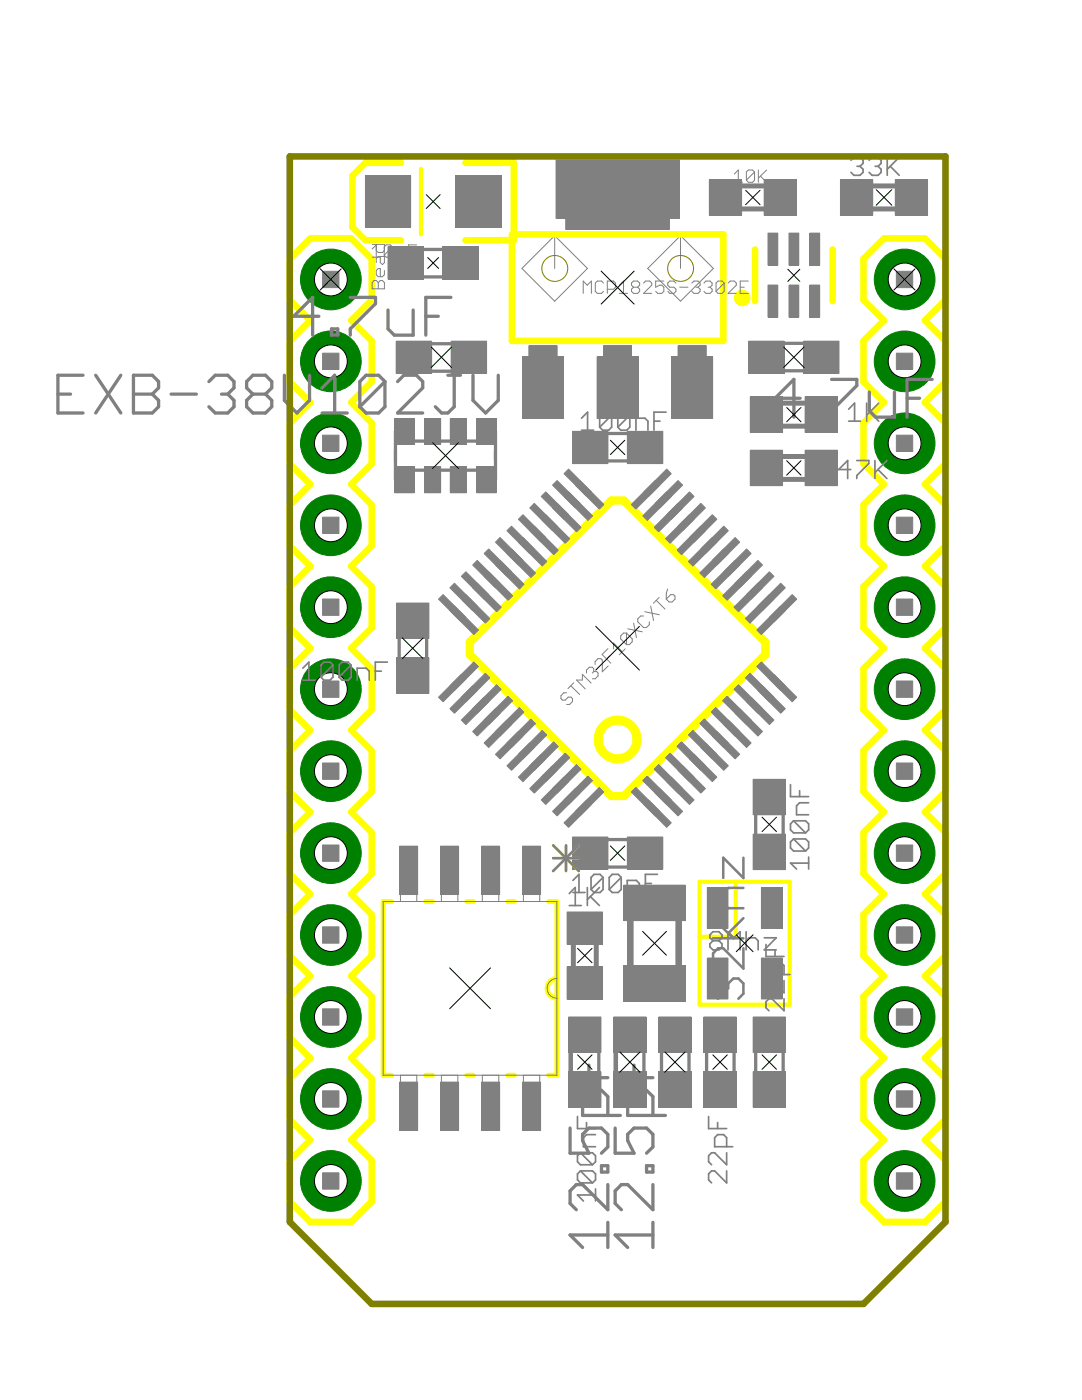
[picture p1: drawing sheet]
<svg xmlns="http://www.w3.org/2000/svg" width="216mm" height="279mm" viewBox="0 0 216 279" stroke-linecap="round" stroke-linejoin="round" font-family="sans-serif">
<circle cx="180.5" cy="55.8" r="6.1" fill="#008000" stroke="#008000" stroke-width=".2"/>
<circle cx="180.5" cy="55.8" r="3.3" fill="#fff" stroke="#000" stroke-width=".2"/>
<circle cx="180.5" cy="72.1" r="6.1" fill="#008000" stroke="#008000" stroke-width=".2"/>
<circle cx="180.5" cy="72.1" r="3.3" fill="#fff" stroke="#000" stroke-width=".2"/>
<circle cx="180.5" cy="88.5" r="6.1" fill="#008000" stroke="#008000" stroke-width=".2"/>
<circle cx="180.5" cy="88.5" r="3.3" fill="#fff" stroke="#000" stroke-width=".2"/>
<circle cx="180.5" cy="104.8" r="6.1" fill="#008000" stroke="#008000" stroke-width=".2"/>
<circle cx="180.5" cy="104.8" r="3.3" fill="#fff" stroke="#000" stroke-width=".2"/>
<circle cx="180.5" cy="121.2" r="6.1" fill="#008000" stroke="#008000" stroke-width=".2"/>
<circle cx="180.5" cy="121.2" r="3.3" fill="#fff" stroke="#000" stroke-width=".2"/>
<circle cx="180.5" cy="137.5" r="6.1" fill="#008000" stroke="#008000" stroke-width=".2"/>
<circle cx="180.5" cy="137.5" r="3.3" fill="#fff" stroke="#000" stroke-width=".2"/>
<circle cx="180.5" cy="153.9" r="6.1" fill="#008000" stroke="#008000" stroke-width=".2"/>
<circle cx="180.5" cy="153.9" r="3.3" fill="#fff" stroke="#000" stroke-width=".2"/>
<circle cx="180.5" cy="170.3" r="6.1" fill="#008000" stroke="#008000" stroke-width=".2"/>
<circle cx="180.5" cy="170.3" r="3.3" fill="#fff" stroke="#000" stroke-width=".2"/>
<circle cx="180.5" cy="186.6" r="6.1" fill="#008000" stroke="#008000" stroke-width=".2"/>
<circle cx="180.5" cy="186.6" r="3.3" fill="#fff" stroke="#000" stroke-width=".2"/>
<circle cx="180.5" cy="203" r="6.1" fill="#008000" stroke="#008000" stroke-width=".2"/>
<circle cx="180.5" cy="203" r="3.3" fill="#fff" stroke="#000" stroke-width=".2"/>
<circle cx="180.5" cy="219.3" r="6.1" fill="#008000" stroke="#008000" stroke-width=".2"/>
<circle cx="180.5" cy="219.3" r="3.3" fill="#fff" stroke="#000" stroke-width=".2"/>
<circle cx="180.5" cy="235.7" r="6.1" fill="#008000" stroke="#008000" stroke-width=".2"/>
<circle cx="180.5" cy="235.7" r="3.3" fill="#fff" stroke="#000" stroke-width=".2"/>
<circle cx="66" cy="55.8" r="6.1" fill="#008000" stroke="#008000" stroke-width=".2"/>
<circle cx="66" cy="55.8" r="3.3" fill="#fff" stroke="#000" stroke-width=".2"/>
<circle cx="66" cy="72.1" r="6.1" fill="#008000" stroke="#008000" stroke-width=".2"/>
<circle cx="66" cy="72.1" r="3.3" fill="#fff" stroke="#000" stroke-width=".2"/>
<circle cx="66" cy="88.5" r="6.1" fill="#008000" stroke="#008000" stroke-width=".2"/>
<circle cx="66" cy="88.5" r="3.3" fill="#fff" stroke="#000" stroke-width=".2"/>
<circle cx="66" cy="104.8" r="6.1" fill="#008000" stroke="#008000" stroke-width=".2"/>
<circle cx="66" cy="104.8" r="3.3" fill="#fff" stroke="#000" stroke-width=".2"/>
<circle cx="66" cy="121.2" r="6.1" fill="#008000" stroke="#008000" stroke-width=".2"/>
<circle cx="66" cy="121.2" r="3.3" fill="#fff" stroke="#000" stroke-width=".2"/>
<circle cx="66" cy="137.5" r="6.1" fill="#008000" stroke="#008000" stroke-width=".2"/>
<circle cx="66" cy="137.5" r="3.3" fill="#fff" stroke="#000" stroke-width=".2"/>
<circle cx="66" cy="153.9" r="6.1" fill="#008000" stroke="#008000" stroke-width=".2"/>
<circle cx="66" cy="153.9" r="3.3" fill="#fff" stroke="#000" stroke-width=".2"/>
<circle cx="66" cy="170.3" r="6.1" fill="#008000" stroke="#008000" stroke-width=".2"/>
<circle cx="66" cy="170.3" r="3.3" fill="#fff" stroke="#000" stroke-width=".2"/>
<circle cx="66" cy="186.6" r="6.1" fill="#008000" stroke="#008000" stroke-width=".2"/>
<circle cx="66" cy="186.6" r="3.3" fill="#fff" stroke="#000" stroke-width=".2"/>
<circle cx="66" cy="203" r="6.1" fill="#008000" stroke="#008000" stroke-width=".2"/>
<circle cx="66" cy="203" r="3.3" fill="#fff" stroke="#000" stroke-width=".2"/>
<circle cx="66" cy="219.3" r="6.1" fill="#008000" stroke="#008000" stroke-width=".2"/>
<circle cx="66" cy="219.3" r="3.3" fill="#fff" stroke="#000" stroke-width=".2"/>
<circle cx="66" cy="235.7" r="6.1" fill="#008000" stroke="#008000" stroke-width=".2"/>
<circle cx="66" cy="235.7" r="3.3" fill="#fff" stroke="#000" stroke-width=".2"/>
<g fill="#808080" stroke="#808080" stroke-width=".2">
<path d="M141.1 177.1h4.1v8.2h-4.1z"/>
<path d="M141.1 191.2h4.1v8.2h-4.1z"/>
<path d="M151.9 191.2h4.1v8.2h-4.1z"/>
<path d="M151.9 177.1h4.1v8.2h-4.1z"/>
<path d="M150.3 203h6.4v7h-6.4z"/>
<path d="M150.3 213.9h6.4v7.1h-6.4z"/>
<path d="M140.5 203h6.4v7h-6.4z"/>
<path d="M140.5 213.9h6.4v7.1h-6.4z"/>
<path d="M128.5 160.5l.9-.9 4.5 4.6-.9 .9z"/>
<path d="M130.7 158.3l1-.9 4.5 4.5-.9 .9z"/>
<path d="M133 156l.9-.9 4.6 4.5-.9 .9z"/>
<path d="M135.3 153.7l.9-.9 4.6 4.6-1 .9z"/>
<path d="M137.6 151.4l.9-.9 4.5 4.6-.9 .9z"/>
<path d="M140.8 148.3l4.5 4.5-.9 .9-4.6-4.5z"/>
<path d="M142.1 146.9l.9-.9 4.6 4.5-.9 .9z"/>
<path d="M145.3 143.7l4.6 4.6-.9 .9-4.6-4.6z"/>
<path d="M146.7 142.3l.9-.9 4.5 4.6-.9 .9z"/>
<path d="M149 140.1l.9-1 4.5 4.6-.9 .9z"/>
<path d="M151.2 137.8l.9-.9 4.6 4.5-.9 .9z"/>
<path d="M153.5 135.5l.9-.9 4.6 4.5-.9 1z"/>
<path d="M158.1 118.7l.9 .9-4.6 4.5-.9-.9z"/>
<path d="M151.2 120.9l4.6-4.5 .9 .9-4.6 4.6z"/>
<path d="M149 118.7l4.5-4.6 .9 .9-4.5 4.6z"/>
<path d="M151.2 111.8l.9 1-4.5 4.5-.9-.9z"/>
<path d="M144.4 114.1l4.6-4.5 .9 .9-4.6 4.5z"/>
<path d="M146.7 107.3l.9 .9-4.6 4.6-.9-1z"/>
<path d="M139.8 109.6l4.6-4.6 .9 .9-4.5 4.6z"/>
<path d="M137.6 107.3l4.5-4.6 .9 .9-4.5 4.6z"/>
<path d="M135.3 105l4.5-4.5 1 .9-4.6 4.5z"/>
<path d="M137.6 98.2l.9 .9-4.6 4.5-.9-.9z"/>
<path d="M130.7 100.5l4.6-4.6 .9 .9-4.5 4.6z"/>
<path d="M128.5 98.2l4.5-4.6 .9 .9-4.5 4.6z"/>
<path d="M112.5 94.5l1-.9 4.5 4.6-.9 .9z"/>
<path d="M110.3 96.8l.9-.9 4.5 4.6-.9 .9z"/>
<path d="M108 99.1l.9-.9 4.6 4.5-1 .9z"/>
<path d="M105.7 101.4l.9-.9 4.6 4.5-.9 .9z"/>
<path d="M103.4 103.6l1-.9 4.5 4.6-.9 .9z"/>
<path d="M101.2 105.9l.9-.9 4.5 4.6-.9 .9z"/>
<path d="M99.8 107.3l4.6 4.5-1 1-4.5-4.6z"/>
<path d="M96.6 110.5l.9-.9 4.6 4.5-.9 .9z"/>
<path d="M94.3 112.8l.9-1 4.6 4.6-.9 .9z"/>
<path d="M92.1 115l.9-.9 4.5 4.6-.9 .9z"/>
<path d="M89.8 117.3l.9-.9 4.5 4.5-.9 1z"/>
<path d="M87.5 119.6l.9-.9 4.6 4.5-.9 .9z"/>
<path d="M87.5 139.1l4.6-4.5 .9 .9-4.6 4.6z"/>
<path d="M89.8 141.4l4.5-4.5 .9 .9-4.5 4.5z"/>
<path d="M92.1 143.7l4.5-4.6 .9 1-4.5 4.5z"/>
<path d="M94.3 146l4.6-4.6 .9 .9-4.6 4.6z"/>
<path d="M101.2 143.7l.9 .9-4.6 4.6-.9-.9z"/>
<path d="M98.9 150.5l4.5-4.5 1 .9-4.6 4.5z"/>
<path d="M101.2 152.8l4.5-4.5 .9 .9-4.5 4.5z"/>
<path d="M103.4 155.1l4.6-4.6 .9 .9-4.5 4.6z"/>
<path d="M105.7 157.4l4.6-4.6 .9 .9-4.6 4.6z"/>
<path d="M108 159.6l4.5-4.5 1 .9-4.6 4.5z"/>
<path d="M110.3 161.9l4.5-4.5 .9 .9-4.5 4.5z"/>
<path d="M117.1 159.6l.9 .9-4.5 4.6-1-.9z"/>
<path d="M125.2 167h7v6.5h-7z"/>
<path d="M114.2 167h7.1v6.5h-7.1z"/>
<path d="M79.1 120.4h6.5v7h-6.5z"/>
<path d="M79.1 131.3h6.5v7.1h-6.5z"/>
<path d="M104.3 168.9h3.6v9.6h-3.6z"/>
<path d="M96.1 168.9h3.6v9.6h-3.6z"/>
<path d="M87.9 168.9h3.6v9.6h-3.6z"/>
<path d="M79.7 168.9h3.6v9.6h-3.6z"/>
<path d="M79.7 216h3.6v9.6h-3.6z"/>
<path d="M87.9 216h3.6v9.6h-3.6z"/>
<path d="M96.1 216h3.6v9.6h-3.6z"/>
<path d="M104.3 216h3.6v9.6h-3.6z"/>
<path d="M178.6 35.9h6.5v7h-6.5z"/>
<path d="M167.7 35.9h6.4v7h-6.4z"/>
<path d="M160.7 89.9h6.4v7h-6.4z"/>
<path d="M149.7 89.9h6.4v7h-6.4z"/>
<path d="M141.5 35.9h6.5v7h-6.5z"/>
<path d="M152.5 35.9h6.4v7h-6.4z"/>
<path d="M114.2 86.1h7.1v6.4h-7.1z"/>
<path d="M125.2 86.1h7v6.4h-7z"/>
<path d="M153.2 56.9h2v6.4h-2z"/>
<path d="M157.4 56.9h2v6.4h-2z"/>
<path d="M161.6 56.9h2v6.4h-2z"/>
<path d="M153.2 46.5h2v6.4h-2z"/>
<path d="M157.4 46.5h2v6.4h-2z"/>
<path d="M161.6 46.5h2v6.4h-2z"/>
<path d="M113.2 182h7v6.4h-7z"/>
<path d="M113.2 193h7v6.4h-7z"/>
<path d="M113.5 203h6.4v7h-6.4z"/>
<path d="M113.5 213.9h6.4v7.1h-6.4z"/>
<path d="M150.3 155.5h6.4v7.1h-6.4z"/>
<path d="M150.3 166.5h6.4v7h-6.4z"/>
<path d="M88.4 49.3h7v6.4h-7z"/>
<path d="M77.4 49.3h7.1v6.4h-7.1z"/>
<path d="M149.7 79.2h6.4v7.1h-6.4z"/>
<path d="M160.7 79.2h6.4v7.1h-6.4z"/>
<path d="M124.5 176.7h12.2v7h-12.2z"/>
<path d="M124.5 192.8h12.2v7h-12.2z"/>
<path d="M131.5 203h6.4v7h-6.4z"/>
<path d="M131.5 213.9h6.4v7.1h-6.4z"/>
<path d="M122.5 203h6.4v7h-6.4z"/>
<path d="M122.5 213.9h6.4v7.1h-6.4z"/>
<path d="M104.3 71.2h8.1v12.3h-8.1z"/>
<path d="M119.1 71.2h8.2v12.3h-8.2z"/>
<path d="M134 71.2h8.2v12.3h-8.2z"/>
<path d="M111 31.3h24.5v12.3h-24.5z"/>
<path d="M90 68.1h7.1v6.4h-7.1z"/>
<path d="M79.1 68.1h7v6.4h-7z"/>
<path d="M149.4 68.1h7.1v6.4h-7.1z"/>
<path d="M160.3 68.1h7.1v6.4h-7.1z"/>
<path d="M95.2 83.5h3.8v5.2h-3.8z"/>
<path d="M89.9 83.5h3.2v5.2h-3.2z"/>
<path d="M84.7 83.5h3.2v5.2h-3.2z"/>
<path d="M78.8 83.5h3.8v5.2h-3.8z"/>
<path d="M78.8 93.2h3.8v5.1h-3.8z"/>
<path d="M84.7 93.2h3.2v5.1h-3.2z"/>
<path d="M89.9 93.2h3.2v5.1h-3.2z"/>
<path d="M95.2 93.2h3.8v5.1h-3.8z"/>
<path d="M91 35.1h9v10.3h-9z"/>
<path d="M72.9 35.1h9v10.3h-9z"/>
<path d="M178.9 152.3h3.2v3.2h-3.2z"/>
<path d="M178.9 135.9h3.2v3.3h-3.2z"/>
<path d="M178.9 119.5h3.2v3.3h-3.2z"/>
<path d="M178.9 103.2h3.2v3.3h-3.2z"/>
<path d="M178.9 86.8h3.2v3.3h-3.2z"/>
<path d="M178.9 70.5h3.2v3.2h-3.2z"/>
<path d="M178.9 54.1h3.2v3.3h-3.2z"/>
<path d="M178.9 168.6h3.2v3.3h-3.2z"/>
<path d="M178.9 185h3.2v3.2h-3.2z"/>
<path d="M178.9 201.3h3.2v3.3h-3.2z"/>
<path d="M178.9 217.7h3.2v3.3h-3.2z"/>
<path d="M178.9 234.1h3.2v3.2h-3.2z"/>
<path d="M64.4 152.3h3.2v3.2h-3.2z"/>
<path d="M64.4 135.9h3.2v3.3h-3.2z"/>
<path d="M64.4 119.5h3.2v3.3h-3.2z"/>
<path d="M64.4 103.2h3.2v3.3h-3.2z"/>
<path d="M64.4 86.8h3.2v3.3h-3.2z"/>
<path d="M64.4 70.5h3.2v3.2h-3.2z"/>
<path d="M64.4 54.1h3.2v3.3h-3.2z"/>
<path d="M64.4 168.6h3.2v3.3h-3.2z"/>
<path d="M64.4 185h3.2v3.2h-3.2z"/>
<path d="M64.4 201.3h3.2v3.3h-3.2z"/>
<path d="M64.4 217.7h3.2v3.3h-3.2z"/>
<path d="M64.4 234.1h3.2v3.2h-3.2z"/>
<path d="M150.5 206.6h6.1v3.2h-6.1z"/>
<path d="M150.5 214.1h6.1v3.2h-6.1z"/>
<path d="M140.7 206.6h6.1v3.2h-6.1z"/>
<path d="M140.7 214.1h6.1v3.2h-6.1z"/>
<path d="M126 158.1l.9-1 4.8 4.8-1 .9z"/>
<path d="M129.2 154.9l4.7 4.7-.9 .9-4.8-4.7z"/>
<path d="M130.5 153.5l.9-.9 4.8 4.8-.9 .9z"/>
<path d="M132.8 151.2l.9-.9 4.8 4.8-.9 .9z"/>
<path d="M136 148l4.8 4.8-1 .9-4.7-4.8z"/>
<path d="M137.4 146.7l.9-.9 4.7 4.7-.9 .9z"/>
<path d="M139.6 144.4l.9-.9 4.8 4.8-.9 .9z"/>
<path d="M141.9 142.1l.9-.9 4.8 4.8-.9 .9z"/>
<path d="M144.2 139.8l.9-.9 4.8 4.8-.9 .9z"/>
<path d="M146.5 137.6l.9-.9 4.7 4.7-.9 .9z"/>
<path d="M148.7 135.3l.9-.9 4.8 4.7-.9 1z"/>
<path d="M151 133l.9-.9 4.8 4.8-.9 .9z"/>
<path d="M155.8 120.9l.9 1-4.8 4.7-.9-.9z"/>
<path d="M148.7 123.4l4.8-4.7 .9 .9-4.8 4.8z"/>
<path d="M146.5 121.2l4.7-4.8 .9 .9-4.7 4.8z"/>
<path d="M149 114.1l.9 .9-4.8 4.8-.9-.9z"/>
<path d="M141.9 116.6l4.8-4.8 .9 1-4.8 4.7z"/>
<path d="M139.6 114.3l4.8-4.7 .9 .9-4.8 4.8z"/>
<path d="M137.4 112.1l4.7-4.8 .9 .9-4.7 4.8z"/>
<path d="M139.8 105l1 .9-4.8 4.8-.9-.9z"/>
<path d="M132.8 107.5l4.8-4.8 .9 .9-4.8 4.8z"/>
<path d="M135.3 100.5l.9 .9-4.8 4.8-.9-1z"/>
<path d="M128.2 103l4.8-4.8 .9 .9-4.7 4.8z"/>
<path d="M130.7 95.9l1 .9-4.8 4.8-.9-.9z"/>
<path d="M114.8 96.8l.9-.9 4.8 4.8-.9 .9z"/>
<path d="M113.5 98.2l4.7 4.8-.9 .9-4.8-4.8z"/>
<path d="M111.2 100.5l4.8 4.7-1 1-4.7-4.8z"/>
<path d="M108 103.6l.9-.9 4.8 4.8-.9 .9z"/>
<path d="M105.7 105.9l.9-.9 4.8 4.8-.9 .9z"/>
<path d="M104.4 107.3l4.7 4.8-.9 .9-4.8-4.8z"/>
<path d="M101.2 110.5l.9-.9 4.7 4.7-.9 1z"/>
<path d="M98.9 112.8l.9-1 4.8 4.8-.9 .9z"/>
<path d="M97.5 114.1l4.8 4.8-.9 .9-4.8-4.8z"/>
<path d="M95.2 116.4l4.8 4.8-.9 .9-4.8-4.8z"/>
<path d="M92.1 119.6l.9-.9 4.7 4.7-.9 1z"/>
<path d="M90.7 120.9l4.8 4.8-.9 .9-4.8-4.7z"/>
<path d="M89.8 136.9l4.8-4.8 .9 .9-4.8 4.8z"/>
<path d="M92.1 139.1l4.7-4.7 .9 .9-4.7 4.8z"/>
<path d="M94.3 141.4l4.8-4.7 .9 .9-4.8 4.7z"/>
<path d="M96.6 143.7l4.8-4.8 .9 .9-4.8 4.8z"/>
<path d="M98.9 146l4.8-4.8 .9 .9-4.8 4.8z"/>
<path d="M101.2 148.3l4.7-4.8 .9 .9-4.7 4.8z"/>
<path d="M108.2 145.8l.9 .9-4.7 4.7-1-.9z"/>
<path d="M105.7 152.8l4.8-4.8 .9 .9-4.8 4.8z"/>
<path d="M108 155.1l4.8-4.8 .9 .9-4.8 4.8z"/>
<path d="M110.3 157.4l4.7-4.8 1 .9-4.8 4.8z"/>
<path d="M112.5 159.6l4.8-4.7 .9 .9-4.7 4.7z"/>
<path d="M114.8 161.9l4.8-4.8 .9 1-4.8 4.7z"/>
<path d="M125.4 167.2h3.2v6.2h-3.2z"/>
<path d="M117.9 167.2h3.2v6.2h-3.2z"/>
<path d="M79.3 124h6.1v3.2h-6.1z"/>
<path d="M79.3 131.5h6.1v3.2h-6.1z"/>
<path d="M171 36.6h2.6v5.6h-2.6z"/>
<path d="M179.2 36.6h2.6v5.6h-2.6z"/>
<path d="M153 90.6h2.6v5.6h-2.6z"/>
<path d="M161.2 90.6h2.6v5.6h-2.6z"/>
<path d="M153 36.6h2.6v5.6h-2.6z"/>
<path d="M144.8 36.6h2.6v5.6h-2.6z"/>
<path d="M117.8 86.2h3.3v6.1h-3.3z"/>
<path d="M125.4 86.2h3.2v6.1h-3.2z"/>
<path d="M113.9 193.5h5.6v2.6h-5.6z"/>
<path d="M113.9 185.3h5.6v2.6h-5.6z"/>
<path d="M113.7 206.6h6.1v3.2h-6.1z"/>
<path d="M113.7 214.1h6.1v3.2h-6.1z"/>
<path d="M150.5 159.1h6.1v3.2h-6.1z"/>
<path d="M150.5 166.7h6.1v3.2h-6.1z"/>
<path d="M88.6 49.5h3.2v6.1h-3.2z"/>
<path d="M81.1 49.5h3.2v6.1h-3.2z"/>
<path d="M161.2 80h2.6v5.5h-2.6z"/>
<path d="M153 80h2.6v5.5h-2.6z"/>
<path d="M131.7 206.6h6.1v3.2h-6.1z"/>
<path d="M131.7 214.1h6.1v3.2h-6.1z"/>
<path d="M122.7 206.6h6.1v3.2h-6.1z"/>
<path d="M122.7 214.1h6.1v3.2h-6.1z"/>
<path d="M112.9 33.8h20.6v12h-20.6z"/>
<path d="M120.5 69h5.5v11.9h-5.5z"/>
<path d="M105.6 69h5.5v11.9h-5.5z"/>
<path d="M135.3 69h5.6v11.9h-5.6z"/>
<path d="M90.3 68.3h3.2v6.1h-3.2z"/>
<path d="M82.7 68.3h3.2v6.1h-3.2z"/>
<path d="M153 68.2h3.2v6.1h-3.2z"/>
<path d="M160.5 68.2h3.2v6.1h-3.2z"/>
</g>
<g fill="none" stroke="#808080" stroke-width=".2">
<path d="M146.5 34.7l.8-.8v2.5M146.5 36.4h1.6M150.6 34.3v1.7l-.4 .4h-.9l-.4-.4M150.6 34.3l-.4-.4h-.9l-.4 .4v1.7M150.6 34.3l-1.7 1.7M151.3 33.9v2.5M151.7 35.2l1.3 1.2M153 33.9l-1.7 1.7M74.3 48.8h2.4v1.2l-.4 .4h-.8l-.4-.4M74.3 51.3h1.6M74.7 56h.4l.4 .4 .4-.4h.4l.4 .4v1.2h-2.4v-1.2zM75.1 48.8v2.5"/>
<path d="M75.1 48.9l-.8 .8M75.5 56.4v1.2M75.9 51.2v1.2l.4 .4 .4-.4v-1.2h-1.2l-.4 .4v.8M76.7 54v.8l-.4 .4h-.8l-.4-.4v-.8l.4-.4h.4v1.6M78.3 49.3v1.6l-.4 .4h-.8l-.4-.4M78.3 49.3l-.4-.4h-.8l-.4 .4v1.6M78.3 49.3l-1.6 1.6M79.1 49.7v1.2l.4 .4h1.2v-1.6M81.5 50.1h.8M83.1 48.9h-1.6v2.4M110.7 47v6.6M110.7 47l6.5 6.6-6.5 6.5-6.6-6.5z"/>
<path d="M116.4 58.5v-2.4l.8 .8 .8-.8v2.4M120.4 56.5l-.4-.4h-.8l-.4 .4v1.6l.4 .4h.8l.4-.4M121.2 57.7h1.2l.4-.4v-.8l-.4-.4h-1.2v2.4M123.6 58.5h1.6M123.6 56.9l.8-.8v2.4M126.4 57.3l-.4-.4v-.4l.4-.4h.8l.4 .4v.4l-.4 .4M126.4 57.3l-.4 .4v.4l.4 .4h.8l.4-.4v-.4l-.4-.4M126.4 57.3h.8M128.4 56.5l.4-.4h.8l.4 .4v.4l-1.6 1.6h1.6M132.5 56.1h-1.7v1.2l.8-.4h.5l.4 .4v.8l-.4 .4h-.9l-.4-.4M134.9 56.5l-.4-.4h-.9l-.4 .4v.4l.4 .4h.9l.4 .4v.4l-.4 .4h-.9l-.4-.4M135.6 57.3h1.7"/>
<path d="M135.8 47v6.6M135.8 47l6.5 6.6-6.5 6.5-6.6-6.5zM138 56.5l.5-.4h.8l.4 .4v.4l-.4 .4M138.9 57.3h.4M139.3 57.3l.4 .4v.4l-.4 .4h-.8l-.5-.4M140.5 56.5l.4-.4h.8l.4 .4v.4l-.4 .4M141.3 57.3h.4M141.7 57.3l.4 .4v.4l-.4 .4h-.8l-.4-.4M144.5 56.5l-.4-.4h-.8l-.4 .4v1.6M144.5 56.5v1.6l-.4 .4h-.8l-.4-.4M144.5 56.5l-1.6 1.6M145.3 56.5l.4-.4h.8l.4 .4v.4l-1.6 1.6h1.6"/>
<path d="M147.7 57.3h.8M149.3 56.1h-1.6v2.4h1.6M131 119.8l1.7 1.8M131.5 119.2l-1.1 1.2M133.2 117.5l-.3 .9v1.2M133.8 118.7h.6l.3 .3v.6l-.6 .5h-.6l-.6-.5zM113.1 138.3h-.6l-.6 .6v.5l.3 .3h.6l.6-.6h.5l.3 .3v.6l-.5 .6h-.6M113.9 136.9l1.8 1.7M114.5 136.3l-1.2 1.1M117.9 136.3l-1.7-1.7v1.1h-1.2l1.8 1.8M118.5 134h.6l.2 .3v.6l-.5 .6h-.6M118.5 134v-.5l-.3-.3h-.6l-.6 .5v.6"/>
<path d="M118.5 134l-.3 .3M118.7 132.6v-.6l.6-.6h.6l.3 .3v2.4l1.1-1.2M121.3 129.5l-1.2 1.1 1.8 1.8M121.6 130.9l-.6 .6M122.4 129.5v-1.2l1.8 1.8M124.8 129.5l-1.2 1.2M125 126.3l1.2 1.2v.6l-.6 .6h-.6M125 126.3h-.6l-.6 .6v.6l1.2 1.2M125 126.3v2.4M125.3 125.5l2.9 .6M126.4 124.4l.6 2.9M128.4 122.9h-.6l-.5 .6v.6l1.1 1.1h.6l.6-.5v-.6"/>
<path d="M128.7 122.1l2.9 .6M129.8 120.9l.6 2.9M76.5 179.9h34.6v34.7h-34.6zM79.9 179.9v-8.7h3.3v8.7M88.1 179.9v-8.7h3.3v8.7M96.2 179.9v-8.7h3.3v8.7M104.4 179.9v-8.7h3.3v8.7M111.1 195.3a1.96 1.96 0 0 0-1.9 1.9 1.96 1.96 0 0 0 1.9 2M79.9 214.6v8.6h3.3v-8.6M88.1 214.6v8.6h3.3v-8.6M96.2 214.6v8.6h3.3v-8.6M104.4 214.6v8.6h3.3v-8.6"/>
</g>
<path d="M80 32.5h-7.1l-2.6 2.6v10.3l2.6 2.5h7.1M92.9 32.5h9.6v15.4h-9.6M57.8 51.7l4.1-4.1h8.2l4.1 4.1v8.2l-4.1 4 4.1 4.1v8.2l-4.1 4.1 4.1 4.1v8.2l-4.1 4 4.1 4.2v8.1l-4.1 4.1 4.1 4.1v8.2l-4.1 4.1 4.1 4.1v8.1l-4.1 4.1 4.1 4.1v8.2l-4.1 4.1 4.1 4.1v8.1l-4.1 4.1 4.1 4.1v8.2l-4.1 4.1 4.1 4.1v8.2l-4.1 4.1 4.1 4v8.2l-4.1 4.1 4.1 4.1v8.2l-4.1 4.1h-8.2l-4.1-4.1v-8.2l4.1-4.1-4.1-4.1v-8.2l4.1-4-4.1-4.1v-8.2l4.1-4.1-4.1-4.1v-8.2l4.1-4.1-4.1-4.1v-8.1l4.1-4.1-4.1-4.1v-8.2l4.1-4.1-4.1-4.1v-8.1l4.1-4.1-4.1-4.1v-8.2l4.1-4.1-4.1-4.1v-8.1l4.1-4.2-4.1-4v-8.2l4.1-4.1-4.1-4.1v-8.2l4.1-4.1-4.1-4zM102.2 46.8h42.1v21.2h-42.1zM150.7 49.8v10.3M166.1 49.8v10.3M172.3 51.7l4.1-4.1h8.2l4.1 4.1v8.2l-4.1 4 4.1 4.1v8.2l-4.1 4.1 4.1 4.1v8.2l-4.1 4 4.1 4.2v8.1l-4.1 4.1 4.1 4.1v8.2l-4.1 4.1 4.1 4.1v8.1l-4.1 4.1 4.1 4.1v8.2l-4.1 4.1 4.1 4.1v8.1l-4.1 4.1 4.1 4.1v8.2l-4.1 4.1 4.1 4.1v8.2l-4.1 4.1 4.1 4v8.2l-4.1 4.1 4.1 4.1v8.2l-4.1 4.1h-8.2l-4.1-4.1v-8.2l4.1-4.1-4.1-4.1v-8.2l4.1-4-4.1-4.1v-8.2l4.1-4.1-4.1-4.1v-8.2l4.1-4.1-4.1-4.1v-8.1l4.1-4.1-4.1-4.1v-8.2l4.1-4.1-4.1-4.1v-8.1l4.1-4.1-4.1-4.1v-8.2l4.1-4.1-4.1-4.1v-8.1l4.1-4.2-4.1-4v-8.2l4.1-4.1-4.1-4.1v-8.2l4.1-4.1-4.1-4zM125.8 185v6.5M135.4 185v6.5" fill="none" stroke="#ff0" stroke-width="1.3"/>
<path d="M84 33.7v13.1M148.1 59.5h.6v.6M139.6 176h18v24.5h-18zM146.8 176v10.9h-7.2" fill="none" stroke="#ff0" stroke-width=".83"/>
<path d="M122 99.9h2.5l28.2 28.2v2.5l-28.2 28.3h-2.5l-28.3-28.3v-2.5z" fill="none" stroke="#ff0" stroke-width="1.7"/>
<g fill="#ff0" stroke="#ff0" stroke-width=".2">
<path d="M120 144.2a4.7 4.7 0 0 1 5.1-.9 4.7 4.7 0 0 1 2.8 4.3h-1.6a3 3 0 0 1-4.5 2.6 3 3 0 0 1-.3-5.2 3 3 0 0 1 4.8 2.1v.5h1.6a4.7 4.7 0 0 1-6.5 4.3 4.7 4.7 0 0 1-1.4-7.7z" fill-rule="evenodd"/>
<path d="M147 58.4a1.56 1.56 0 0 1 1.7-.4 1.56 1.56 0 0 1 1 1.5h-1.3a.25 .25 0 0 1-.4 .2 .25 .25 0 0 1-.1-.4 .25 .25 0 0 1 .4 .1l1.4 .1a1.56 1.56 0 0 1-2.2 1.4 1.56 1.56 0 0 1-.5-2.5z" fill-rule="evenodd"/>
</g>
<path d="M78.1 179.9h-1.6v34.7h1.6M85 179.9h1.3M93.2 179.9h1.2M101.3 179.9h1.3M109.5 179.9h1.6v34.7h-1.6M111.1 195.3a1.96 1.96 0 0 0-1.9 1.9 1.96 1.96 0 0 0 1.9 2M85 214.6h1.3M93.2 214.6h1.2M101.3 214.6h1.3" fill="none" stroke="#ff0" stroke-width=".99"/>
<path d="M110.4 168.7l5.1 5.1M110.4 171.3h5.1M112.9 168.7v5.1M115.5 168.7l-5.1 5.1" fill="none" stroke="#ff0" stroke-width=".51"/>
<path d="M78.9 90v1.9M98.9 90v1.9" fill="none" stroke="#ff0" stroke-width=".66"/>
<g fill="none" stroke="#808080" stroke-width=".66">
<path d="M69.9 59.4h5v1.2l-5 5v1.3M84.1 55.3h4.6M84.1 49.8h4.6M90 59.4h-5v7.5M11.6 78.7h2.5M16.6 74.9h-5v7.5h5M19.1 74.9l5 7.5M24.1 74.9l-5 7.5M26.6 74.9h3.8l1.2 1.3v1.2l-1.2 1.3 1.2 1.2v1.3l-1.2 1.2h-3.8zM26.6 78.7h3.8M34.1 78.7h5.1M41.7 76.2l1.2-1.3h2.5l1.3 1.3v1.2l-1.3 1.3"/>
<path d="M44.2 78.7h1.2M45.4 78.7l1.3 1.2v1.3l-1.3 1.2h-2.5l-1.2-1.2M50.5 78.7l-1.3-1.3v-1.2l1.3-1.3h2.5l1.2 1.3v1.2l-1.2 1.3M50.5 78.7l-1.3 1.2v1.3l1.3 1.2h2.5l1.2-1.2v-1.3l-1.2-1.2M50.5 78.7h2.5M56.7 74.9v5l2.5 2.5 2.6-2.5v-5M63.6 63.1h-5l3.8-3.7v7.5M64.3 77.4l2.5-2.5v7.5M66.1 65.6h1.3v1.3h-1.3zM76.8 76.2l-1.2-1.3h-2.6l-1.2 1.3v5M76.8 76.2v5l-1.2 1.2h-2.6l-1.2-1.2M76.8 76.2l-5 5"/>
<path d="M77.4 61.9v3.7l1.3 1.3h3.7v-5M79.3 76.2l1.3-1.3h2.5l1.2 1.3v1.2l-5 5h5M85 63.1h2.5M85.8 74.1h4.6M85.8 68.6h4.6M89.4 74.9h2.5M90.6 74.9v6.3l-1.2 1.2h-1.3l-1.2-1.2M94.4 74.9v5l2.5 2.5 2.5-2.5v-5M156.1 68.5h4.6M156.1 74h4.6M159.7 79.5h-5.1l3.8-3.8v7.5M165.9 75.7h5.1v1.3l-5.1 5v1.2"/>
<path d="M173.5 78.2v3.8l1.2 1.2h3.8v-5M181 79.5h2.5M186 75.7h-5v7.5M64.3 82.4h5M78.9 86.1h3.4v1.9h2.9v-1.9h2.2v1.9h2.9v-1.9h2.3v1.9h2.9v-1.9h3.4v9.7h-3.4v-2h-2.9v2h-2.3v-2h-2.9v2h-2.2v-2h-2.9v2h-3.4zM120.9 86.5h4.6M120.9 92h4.6M162.2 82h1.2v1.2h-1.2zM79.7 127.1v4.6M85.1 127.1v4.6M120.9 173h4.6M120.9 167.6h4.6"/>
<path d="M150.8 162.2v4.6M156.3 162.2v4.6M113.7 210.1v5h7.6M114 209.7v4.5M117.5 212.6v2.5M119.5 209.7v4.5M122.7 210.1v5h7.6M123 209.7v4.5M126.5 212.6v2.5M128.5 209.7v4.5M132 209.7v4.5M137.5 209.7v4.5"/>
<path d="M141 209.7v4.5M146.5 209.7v4.5M150.8 209.7v4.5M156.3 209.7v4.5M113.7 225.1v5h3.8l-1.3-2.5v-1.2l1.3-1.3h2.5l1.3 1.3v2.5l-1.3 1.2M120 232.6h1.3v1.3h-1.3zM121.3 236.4v5l-5.1-5h-1.2l-1.3 1.3v2.5l1.3 1.2M121.3 222.6v-3.8l-1.3-1.2h-2.5l-1.3 1.2v3.8h7.6M122.7 225.1v5h3.8l-1.3-2.5v-1.2l1.3-1.3h2.5l1.3 1.3v2.5l-1.3 1.2M129 232.6h1.3v1.3h-1.3zM130.3 222.6v-3.8l-1.3-1.2h-2.5l-1.3 1.2v3.8h7.6M130.3 236.4v5l-5.1-5h-1.2l-1.3 1.3v2.5l1.3 1.2"/>
<path d="M121.3 246.5h-7.6l2.5 2.5M121.3 243.9v5.1M130.3 246.5h-7.6l2.5 2.5M130.3 243.9v5.1"/>
</g>
<g fill="none" stroke="#808080" stroke-width=".51">
<path d="M110.4 168.7l5.1 5.1M110.4 171.3h5.1M112.9 168.7v5.1M115.5 168.7l-5.1 5.1M148.3 171.2v4l-4-4v4M148.3 177.2h-3l-1 1v2l1 1.1M142.3 187.3h6M142.3 183.2l4 4.1M142.3 181.3h6M145.3 196.3l-1-1h-1l-1 1v2l1 1M145.3 196.3l1-1h1l1 1v2l-1 1M145.3 196.3v1"/>
<path d="M148.3 189.3v4l-4-4h-1l-1 1v2l1 1M148.3 183.2l-3 3.1"/>
</g>
<path d="M147.4 37.1h5.6M173.6 37.1h5.6M147.4 41.7h5.6M173.6 41.7h5.6M155.6 91.1h5.6M155.6 95.7h5.6M155.6 85h5.6M155.6 80.5h5.6M114.4 187.9v5.6M119 187.9v5.6" fill="none" stroke="#808080" stroke-width=".99"/>
<path d="M125.8 177.9h9.6v20.6h-9.6z" fill="none" stroke="#808080" stroke-width="1.3"/>
<g fill="none" stroke="#808080" stroke-width=".34">
<path d="M169.8 32l.6-.6h1.2l.6 .6v.6l-.6 .6M171 33.2h.6M171.6 33.2l.6 .6v.6l-.6 .6h-1.2l-.6-.6M173.4 32l.6-.6h1.2l.6 .6v.6l-.6 .6M174.6 33.2h.6M175.2 33.2l.6 .6v.6l-.6 .6h-1.2l-.6-.6M177 31.4v3.6M177.6 33.2l1.8 1.8M179.4 31.4l-2.4 2.4M116 83.5l1.2-1.2v3.6M116 85.9h2.4M122 82.9v2.4l-.5 .6h-1.3l-.5-.6"/>
<path d="M122 82.9l-.5-.6h-1.3l-.5 .6v2.4M122 82.9l-2.3 2.4M125.7 82.9v2.4l-.6 .6h-1.2l-.6-.6M125.7 82.9l-.6-.6h-1.2l-.6 .6v2.4M125.7 82.9l-2.4 2.4M126.9 85.9v-2.4h1.8l.6 .6v1.8M130.5 84.1h1.2M132.9 82.3h-2.4v3.6M169.3 84.1h2.4M169.3 81.7l1.2-1.2v3.6M169.8 93.7h-2.5l1.8-1.8v3.6M171 91.9h2.4v.6l-2.4 2.4v.6"/>
<path d="M172.9 80.5v3.6M173.5 82.3l1.8 1.8M174.6 91.9v3.6M175.2 93.7l1.8 1.8M175.3 80.5l-2.4 2.4M177 91.9l-2.4 2.4M60.4 133.3l1.2-1.2v3.6M60.4 135.7h2.4M66.4 132.7v2.4l-.6 .6h-1.2l-.5-.6M66.4 132.7l-.6-.6h-1.2l-.5 .6v2.4M66.4 132.7l-2.3 2.4M70.1 132.7v2.4l-.6 .6h-1.2l-.6-.6"/>
<path d="M70.1 132.7l-.6-.6h-1.2l-.6 .6v2.4M70.1 132.7l-2.4 2.4M71.3 135.7v-2.4h1.8l.6 .6v1.8M74.9 133.9h1.2M77.3 132.1h-2.4v3.6M157.7 156.6v2.4h3.7M159.6 157.8v1.2M113.6 178.3l1.2-1.2v3.6M114.3 175.7l1.2-1.2v3.6M114.3 178.1h2.4M117.2 177.1v3.6M117.8 178.9l1.8 1.8"/>
<path d="M119.6 177.1l-2.4 2.4M120.3 175.1v2.4l-.6 .6h-1.2l-.6-.6M120.3 175.1l-.6-.6h-1.2l-.6 .6v2.4M120.3 175.1l-2.4 2.4M124 175.1v2.4l-.6 .6h-1.2l-.6-.6M124 175.1l-.6-.6h-1.2l-.6 .6v2.4M124 175.1l-2.4 2.4M125.2 178.1v-2.4h1.8l.6 .6v1.8M128.8 176.3h1.2M131.2 174.5h-2.4v3.6M158.3 163.8h2.4l.7 .6v1.2l-.7 .6M158.3 167.4h2.4l.7 .6v1.2l-.7 .6"/>
<path d="M158.3 167.4l-.6 .6v1.2l.6 .6h2.4M158.3 163.8l-.6 .6v1.2l.6 .6h2.4M158.3 167.4l2.4 2.4M158.3 163.8l2.4 2.4M161.4 172.3h-3.7l1.2 1.1M161.4 171v2.4M161.4 160.2h-1.8l-.7 .6v1.8h2.5M113.6 180.7h2.4M142.3 187.7l-.7-.5v-.6l.7-.7h1.1l.7 .7v.6l-.7 .5M142.3 187.7l-.7 .7v.6l.7 .6h1.1l.7-.6v-.6l-.7-.7M142.3 187.7h1.1M145.3 189.6v-3.7l1.2 1.3 1.2-1.3v3.7"/>
<path d="M148.9 185.9v3.7M148.9 187.7l.6-.5h1.2l.6 .5v1.9M152.5 187.2h2.4l-2.4 2.4h2.4M152.8 188.5v2.4h3.6M154.6 189.7v1.2M156.4 194.5v-1.8l-.6-.6h-1.2l-.6 .6v1.8h3.6M156.4 195.7v2.4l-2.4-2.4h-.6l-.6 .6v1.2l.6 .6M156.4 199.3v2.4l-2.4-2.4h-.6l-.6 .6v1.2l.6 .6M115.2 222.8v2.4h3.6M115.8 233.7h2.4l.6 .6v1.2l-.6 .6M115.8 230.1h2.4l.6 .6v1.2l-.6 .6M115.8 233.7l-.6 .6v1.2l.6 .6h2.4"/>
<path d="M115.8 230.1l-.6 .6v1.2l.6 .6h2.4M115.8 233.7l2.4 2.4M115.8 230.1l2.4 2.4M117 224v1.2M118.8 226.4h-1.8l-.6 .7v1.8h2.4M118.8 238.5h-3.6l1.2 1.2M118.8 237.3v2.4M141.4 222.8v2.4h3.6M143.2 224v1.2M145 228.9v-1.8l-.6-.7h-1.2l-.6 .7v1.8h3.6M145 230.1v2.4l-2.4-2.4h-.6l-.6 .6v1.2l.6 .6M145 233.7v2.4l-2.4-2.4h-.6l-.6 .6v1.2l.6 .6"/>
</g>
<g fill="none" stroke="#000" stroke-width=".2">
<path d="M85 38.8l2.8 2.8M87.8 38.8l-2.8 2.8M148.8 38l2.9 2.9M151.7 38l-2.9 2.9M174.8 37.8l3.1 3.2M177.9 37.8l-3.1 3.2M63.9 53.7l4.2 4.2M68.1 53.7l-4.2 4.2M85.3 51.4l2.2 2.2M87.5 51.4l-2.2 2.2M120 54.1l6.5 6.6M126.5 54.1l-6.5 6.6"/>
<path d="M157.2 53.7l2.4 2.5M159.6 53.7l-2.4 2.5M178.4 53.7l4.2 4.2M182.6 53.7l-4.2 4.2M86 69.3l4.1 4M90.1 69.3l-4.1 4M156.4 69.3l4 4M160.4 69.3l-4 4M86.3 88.3l5.2 5.2M91.5 88.3l-5.2 5.2M121.8 87.9l2.9 2.8M124.7 87.9l-2.9 2.8"/>
<path d="M157 91.9l2.8 2.9M157 81.3l2.8 2.9M159.8 91.9l-2.8 2.9M159.8 81.3l-2.8 2.9M80.3 127.3l4.1 4.1M84.4 127.3l-4.1 4.1M118.9 125l8.7 8.7M127.6 125l-8.7 8.7M121.8 168.8l2.9 2.9M124.7 168.8l-2.9 2.9M152.1 163.1l2.8 2.9M154.9 163.1l-2.8 2.9"/>
<path d="M89.7 193.2l8.2 8.1M97.9 193.2l-8.2 8.1M115.3 189.3l2.8 2.8M118.1 189.3l-2.8 2.8M128.2 185.9l4.8 4.7M133 185.9l-4.8 4.7M146.9 186.6l3.4 3.3M150.3 186.6l-3.4 3.3M115.3 210.5l2.8 2.9M118.1 210.5l-2.8 2.9M123.7 209.9l4 4.1M127.7 209.9l-4 4.1"/>
<path d="M132.7 209.9l4 4.1M136.7 209.9l-4 4.1M142.2 210.5l2.9 2.9M145.1 210.5l-2.9 2.9M152.1 210.5l2.8 2.9M154.9 210.5l-2.8 2.9"/>
</g>
<path d="M57.8 31.2h130.9v212.7l-16.4 16.3h-98.1l-16.4-16.3z" fill="none" stroke="#808000" stroke-width="1.3"/>
<g fill="none" stroke="#808000" stroke-width=".2">
<circle cx="110.7" cy="53.6" r="2.58"/>
<circle cx="135.8" cy="53.6" r="2.58"/>
</g>
</svg>
